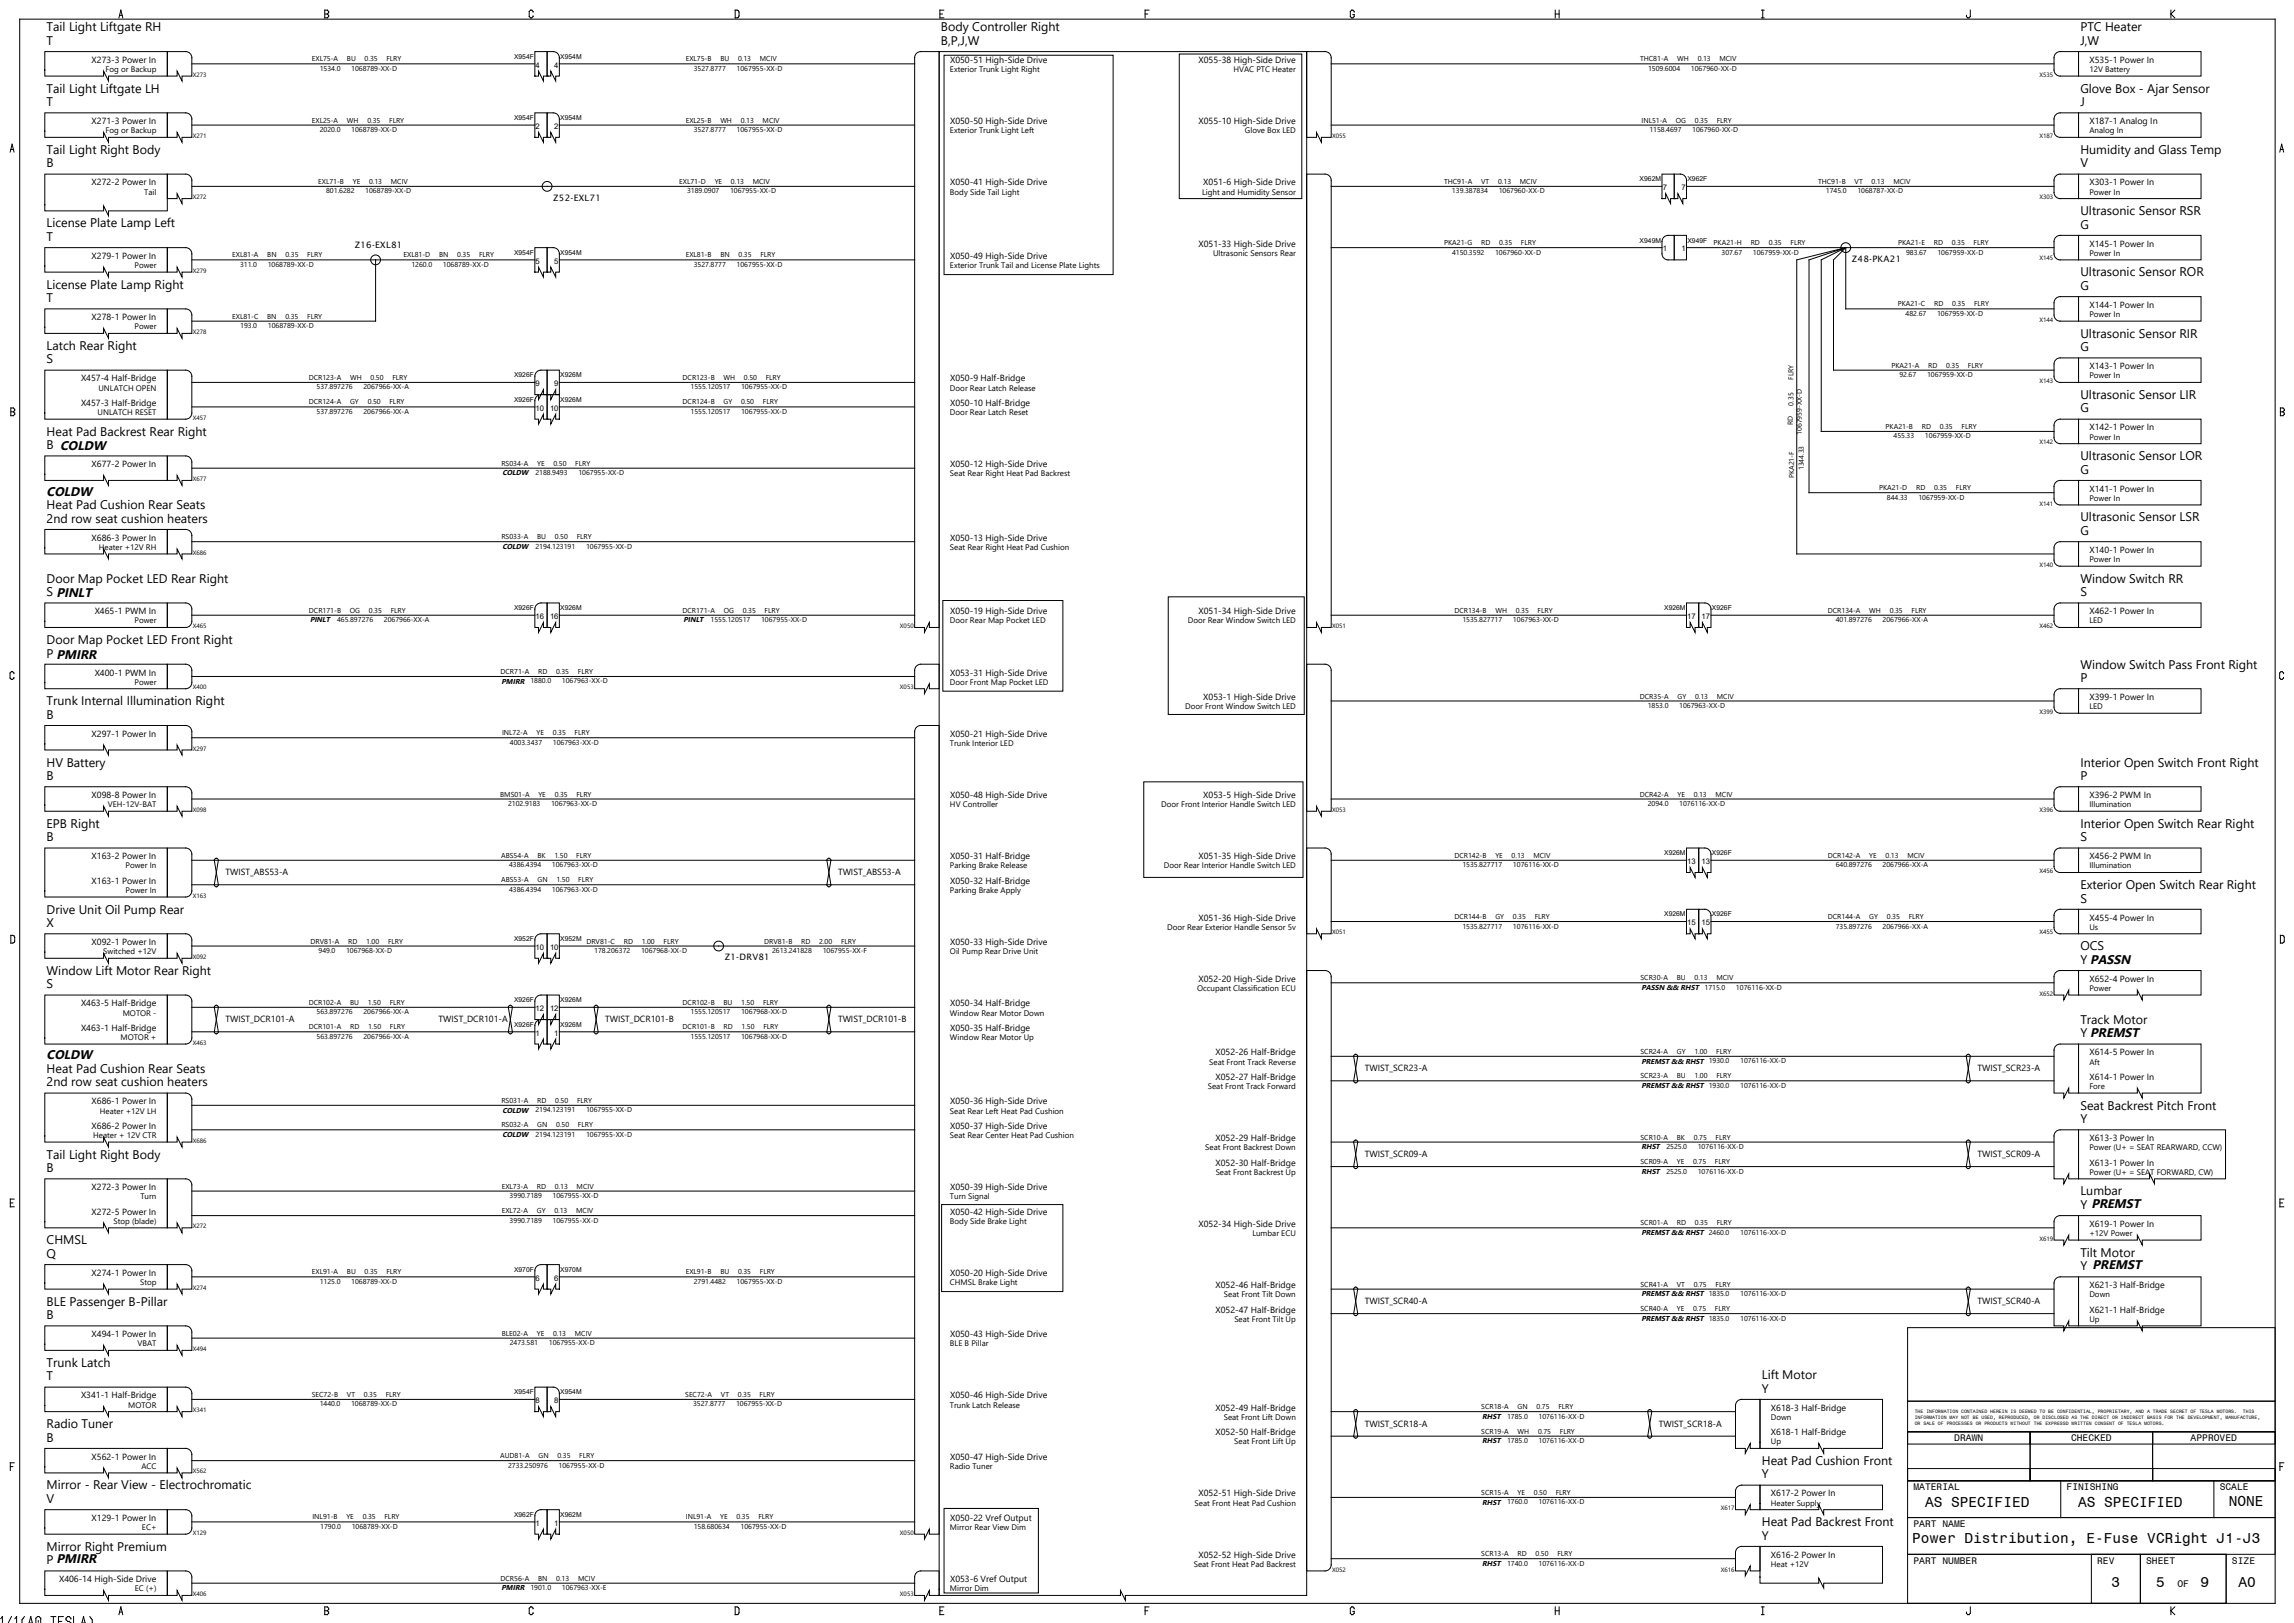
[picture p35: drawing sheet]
<svg xmlns="http://www.w3.org/2000/svg" width="1189mm" height="841mm" viewBox="0 0 1189 841" stroke-linecap="round" stroke-linejoin="round" font-family="sans-serif">
<defs><g id="words">
<g font-size="7.5">
<text x="998" y="781">AS SPECIFIED</text>
<text x="1077" y="781">AS SPECIFIED</text>
<text x="1155" y="781">NONE</text>
<text x="991" y="799">Power Distribution, E-Fuse VCRight J1-J3</text>
<text x="1094" y="822">3</text>
<text x="1117" y="822">5</text>
<text x="1140" y="822">9</text>
<text x="1160" y="822">A0</text>
</g>
<g font-size="6.6">
<text x="24" y="257">COLDW</text>
<text x="24" y="549">COLDW</text>
</g>
<g font-size="6.5">
<text x="24" y="16">Tail Light Liftgate RH</text>
<text x="488" y="16">Body Controller Right</text>
<text x="1078" y="16">PTC Heater</text>
<text x="24" y="23">T</text>
<text x="488" y="23">B,P,J,W</text>
<text x="1078" y="23">J,W</text>
<text x="24" y="48">Tail Light Liftgate LH</text>
<text x="1078" y="48">Glove Box - Ajar Sensor</text>
<text x="24" y="55">T</text>
<text x="1078" y="55">J</text>
<text x="24" y="80">Tail Light Right Body</text>
<text x="1078" y="80">Humidity and Glass Temp</text>
<text x="24" y="87">B</text>
<text x="1078" y="87">V</text>
<text x="1078" y="111">Ultrasonic Sensor RSR</text>
<text x="24" y="118">License Plate Lamp Left</text>
<text x="1078" y="118">G</text>
<text x="24" y="125">T</text>
<text x="1078" y="143">Ultrasonic Sensor ROR</text>
<text x="24" y="150">License Plate Lamp Right</text>
<text x="1078" y="150">G</text>
<text x="24" y="157">T</text>
<text x="1078" y="175">Ultrasonic Sensor RIR</text>
<text x="24" y="181">Latch Rear Right</text>
<text x="1078" y="182">G</text>
<text x="24" y="188">S</text>
<text x="1078" y="207">Ultrasonic Sensor LIR</text>
<text x="1078" y="214">G</text>
<text x="24" y="226">Heat Pad Backrest Rear Right</text>
<text x="24" y="233">B COLDW</text>
<text x="1078" y="238">Ultrasonic Sensor LOR</text>
<text x="1078" y="245">G</text>
<text x="24" y="264">Heat Pad Cushion Rear Seats</text>
<text x="24" y="271">2nd row seat cushion heaters</text>
<text x="1078" y="270">Ultrasonic Sensor LSR</text>
<text x="1078" y="277">G</text>
<text x="24" y="302">Door Map Pocket LED Rear Right</text>
<text x="1078" y="302">Window Switch RR</text>
<text x="24" y="309">S PINLT</text>
<text x="1078" y="309">S</text>
<text x="24" y="334">Door Map Pocket LED Front Right</text>
<text x="24" y="341">P PMIRR</text>
<text x="1078" y="346">Window Switch Pass Front Right</text>
<text x="1078" y="353">P</text>
<text x="24" y="365">Trunk Internal Illumination Right</text>
<text x="24" y="372">B</text>
<text x="24" y="397">HV Battery</text>
<text x="1078" y="397">Interior Open Switch Front Right</text>
<text x="24" y="404">B</text>
<text x="1078" y="404">P</text>
<text x="24" y="429">EPB Right</text>
<text x="1078" y="429">Interior Open Switch Rear Right</text>
<text x="24" y="436">B</text>
<text x="1078" y="436">S</text>
<text x="1078" y="461">Exterior Open Switch Rear Right</text>
<text x="1078" y="468">S</text>
<text x="24" y="473">Drive Unit Oil Pump Rear</text>
<text x="24" y="480">X</text>
<text x="1078" y="492">OCS</text>
<text x="1078" y="499">Y PASSN</text>
<text x="24" y="505">Window Lift Motor Rear Right</text>
<text x="24" y="512">S</text>
<text x="1078" y="531">Track Motor</text>
<text x="1078" y="538">Y PREMST</text>
<text x="24" y="556">Heat Pad Cushion Rear Seats</text>
<text x="24" y="563">2nd row seat cushion heaters</text>
<text x="1078" y="575">Seat Backrest Pitch Front</text>
<text x="1078" y="582">Y</text>
<text x="24" y="600">Tail Light Right Body</text>
<text x="24" y="607">B</text>
<text x="1078" y="619">Lumbar</text>
<text x="1078" y="626">Y PREMST</text>
<text x="24" y="645">CHMSL</text>
<text x="24" y="652">Q</text>
<text x="1078" y="651">Tilt Motor</text>
<text x="1078" y="658">Y PREMST</text>
<text x="24" y="677">BLE Passenger B-Pillar</text>
<text x="24" y="684">B</text>
<text x="24" y="708">Trunk Latch</text>
<text x="24" y="715">T</text>
<text x="913" y="715">Lift Motor</text>
<text x="913" y="722">Y</text>
<text x="24" y="740">Radio Tuner</text>
<text x="24" y="747">B</text>
<text x="913" y="759">Heat Pad Cushion Front</text>
<text x="913" y="766">Y</text>
<text x="24" y="772">Mirror - Rear View - Electrochromatic</text>
<text x="24" y="779">V</text>
<text x="913" y="791">Heat Pad Backrest Front</text>
<text x="913" y="798">Y</text>
<text x="24" y="804">Mirror Right Premium</text>
<text x="24" y="811">P PMIRR</text>
</g>
<g font-size="5">
<text x="1013" y="747">DRAWN</text>
<text x="1073" y="747">CHECKED</text>
<text x="1135" y="747">APPROVED</text>
<text x="992" y="772">MATERIAL</text>
<text x="1071" y="772">FINISHING</text>
<text x="1150" y="772">SCALE</text>
<text x="992" y="791">PART NAME</text>
<text x="992" y="810">PART NUMBER</text>
<text x="1087" y="810">REV</text>
<text x="1112" y="810">SHEET</text>
<text x="1157" y="810">SIZE</text>
<text x="1128" y="822">OF</text>
</g>
<g font-size="4.6">
<text x="47" y="33">X273-3 Power In</text>
<text x="492" y="33">X050-51 High-Side Drive</text>
<text x="621" y="33">X055-38 High-Side Drive</text>
<text x="1083" y="33">X535-1 Power In</text>
<text x="47" y="64">X271-3 Power In</text>
<text x="492" y="64">X050-50 High-Side Drive</text>
<text x="621" y="64">X055-10 High-Side Drive</text>
<text x="1083" y="64">X187-1 Analog In</text>
<text x="47" y="96">X272-2 Power In</text>
<text x="492" y="96">X050-41 High-Side Drive</text>
<text x="624" y="96">X051-6 High-Side Drive</text>
<text x="1083" y="96">X303-1 Power In</text>
<text x="287" y="104">Z52-EXL71</text>
<text x="184" y="129">Z16-EXL81</text>
<text x="621" y="128">X051-33 High-Side Drive</text>
<text x="1083" y="128">X145-1 Power In</text>
<text x="47" y="134">X279-1 Power In</text>
<text x="492" y="134">X050-49 High-Side Drive</text>
<text x="960" y="136">Z48-PKA21</text>
<text x="1083" y="160">X144-1 Power In</text>
<text x="47" y="166">X278-1 Power In</text>
<text x="1083" y="191">X143-1 Power In</text>
<text x="42" y="198">X457-4 Half-Bridge</text>
<text x="492" y="198">X050-9 Half-Bridge</text>
<text x="42" y="210">X457-3 Half-Bridge</text>
<text x="492" y="210">X050-10 Half-Bridge</text>
<text x="1083" y="223">X142-1 Power In</text>
<text x="47" y="242">X677-2 Power In</text>
<text x="492" y="242">X050-12 High-Side Drive</text>
<text x="1083" y="255">X141-1 Power In</text>
<text x="47" y="280">X686-3 Power In</text>
<text x="492" y="280">X050-13 High-Side Drive</text>
<text x="1083" y="287">X140-1 Power In</text>
<text x="49" y="318">X465-1 PWM In</text>
<text x="492" y="318">X050-19 High-Side Drive</text>
<text x="621" y="318">X051-34 High-Side Drive</text>
<text x="1083" y="318">X462-1 Power In</text>
<text x="49" y="350">X400-1 PWM In</text>
<text x="492" y="350">X053-31 High-Side Drive</text>
<text x="624" y="363">X053-1 High-Side Drive</text>
<text x="1083" y="363">X399-1 Power In</text>
<text x="47" y="382">X297-1 Power In</text>
<text x="492" y="382">X050-21 High-Side Drive</text>
<text x="47" y="414">X098-8 Power In</text>
<text x="492" y="414">X050-48 High-Side Drive</text>
<text x="624" y="414">X053-5 High-Side Drive</text>
<text x="1083" y="414">X396-2 PWM In</text>
<text x="47" y="445">X163-2 Power In</text>
<text x="492" y="445">X050-31 Half-Bridge</text>
<text x="621" y="445">X051-35 High-Side Drive</text>
<text x="1083" y="445">X456-2 PWM In</text>
<text x="117" y="454">TWIST_ABS53-A</text>
<text x="434" y="454">TWIST_ABS53-A</text>
<text x="47" y="458">X163-1 Power In</text>
<text x="492" y="458">X050-32 Half-Bridge</text>
<text x="621" y="477">X051-36 High-Side Drive</text>
<text x="1083" y="477">X455-4 Power In</text>
<text x="47" y="490">X092-1 Power In</text>
<text x="492" y="490">X050-33 High-Side Drive</text>
<text x="376" y="498">Z1-DRV81</text>
<text x="621" y="509">X052-20 High-Side Drive</text>
<text x="1083" y="509">X652-4 Power In</text>
<text x="42" y="521">X463-5 Half-Bridge</text>
<text x="492" y="521">X050-34 Half-Bridge</text>
<text x="117" y="530">TWIST_DCR101-A</text>
<text x="227" y="530">TWIST_DCR101-A</text>
<text x="314" y="530">TWIST_DCR101-B</text>
<text x="434" y="530">TWIST_DCR101-B</text>
<text x="42" y="534">X463-1 Half-Bridge</text>
<text x="492" y="534">X050-35 Half-Bridge</text>
<text x="630" y="547">X052-26 Half-Bridge</text>
<text x="1083" y="547">X614-5 Power In</text>
<text x="707" y="555">TWIST_SCR23-A</text>
<text x="1025" y="555">TWIST_SCR23-A</text>
<text x="630" y="560">X052-27 Half-Bridge</text>
<text x="1083" y="560">X614-1 Power In</text>
<text x="47" y="572">X686-1 Power In</text>
<text x="492" y="572">X050-36 High-Side Drive</text>
<text x="47" y="585">X686-2 Power In</text>
<text x="492" y="585">X050-37 High-Side Drive</text>
<text x="630" y="591">X052-29 Half-Bridge</text>
<text x="1083" y="591">X613-3 Power In</text>
<text x="707" y="600">TWIST_SCR09-A</text>
<text x="1025" y="600">TWIST_SCR09-A</text>
<text x="630" y="604">X052-30 Half-Bridge</text>
<text x="1083" y="604">X613-1 Power In</text>
<text x="47" y="617">X272-3 Power In</text>
<text x="492" y="617">X050-39 High-Side Drive</text>
<text x="47" y="629">X272-5 Power In</text>
<text x="492" y="629">X050-42 High-Side Drive</text>
<text x="621" y="636">X052-34 High-Side Drive</text>
<text x="1083" y="636">X619-1 Power In</text>
<text x="47" y="661">X274-1 Power In</text>
<text x="492" y="661">X050-20 High-Side Drive</text>
<text x="630" y="668">X052-46 Half-Bridge</text>
<text x="1083" y="668">X621-3 Half-Bridge</text>
<text x="707" y="676">TWIST_SCR40-A</text>
<text x="1025" y="676">TWIST_SCR40-A</text>
<text x="630" y="680">X052-47 Half-Bridge</text>
<text x="1083" y="680">X621-1 Half-Bridge</text>
<text x="47" y="693">X494-1 Power In</text>
<text x="492" y="693">X050-43 High-Side Drive</text>
<text x="42" y="725">X341-1 Half-Bridge</text>
<text x="492" y="725">X050-46 High-Side Drive</text>
<text x="630" y="731">X052-49 Half-Bridge</text>
<text x="918" y="731">X618-3 Half-Bridge</text>
<text x="630" y="744">X052-50 Half-Bridge</text>
<text x="707" y="739">TWIST_SCR18-A</text>
<text x="860" y="739">TWIST_SCR18-A</text>
<text x="918" y="744">X618-1 Half-Bridge</text>
<text x="47" y="756">X562-1 Power In</text>
<text x="492" y="756">X050-47 High-Side Drive</text>
<text x="621" y="775">X052-51 High-Side Drive</text>
<text x="918" y="775">X617-2 Power In</text>
<text x="47" y="788">X129-1 Power In</text>
<text x="492" y="788">X050-22 Vref Output</text>
<text x="621" y="807">X052-52 High-Side Drive</text>
<text x="918" y="807">X616-2 Power In</text>
<text x="31" y="820">X406-14 High-Side Drive</text>
<text x="492" y="820">X053-6 Vref Output</text>
</g>
<g font-size="4.2">
<text x="55" y="37">Fog or Backup</text>
<text x="492" y="37">Exterior Trunk Light Right</text>
<text x="639" y="37">HVAC PTC Heater</text>
<text x="1083" y="37">12V Battery</text>
<text x="55" y="69">Fog or Backup</text>
<text x="492" y="69">Exterior Trunk Light Left</text>
<text x="645" y="69">Glove Box LED</text>
<text x="1083" y="69">Analog In</text>
<text x="75" y="101">Tail</text>
<text x="492" y="101">Body Side Tail Light</text>
<text x="623" y="101">Light and Humidity Sensor</text>
<text x="1083" y="101">Power In</text>
<text x="629" y="133">Ultrasonic Sensors Rear</text>
<text x="1083" y="133">Power In</text>
<text x="70" y="139">Power</text>
<text x="492" y="139">Exterior Trunk Tail and License Plate Lights</text>
<text x="1083" y="164">Power In</text>
<text x="70" y="171">Power</text>
<text x="1083" y="196">Power In</text>
<text x="51" y="202">UNLATCH OPEN</text>
<text x="492" y="202">Door Rear Latch Release</text>
<text x="51" y="215">UNLATCH RESET</text>
<text x="492" y="215">Door Rear Latch Reset</text>
<text x="1083" y="228">Power In</text>
<text x="492" y="247">Seat Rear Right Heat Pad Backrest</text>
<text x="1083" y="260">Power In</text>
<text x="51" y="285">Heater +12V RH</text>
<text x="492" y="285">Seat Rear Right Heat Pad Cushion</text>
<text x="1083" y="291">Power In</text>
<text x="70" y="323">Power</text>
<text x="492" y="323">Door Rear Map Pocket LED</text>
<text x="616" y="323">Door Rear Window Switch LED</text>
<text x="1083" y="323">LED</text>
<text x="70" y="355">Power</text>
<text x="492" y="355">Door Front Map Pocket LED</text>
<text x="614" y="367">Door Front Window Switch LED</text>
<text x="1083" y="367">LED</text>
<text x="492" y="387">Trunk Interior LED</text>
<text x="56" y="418">VEH-12V-BAT</text>
<text x="492" y="418">HV Controller</text>
<text x="602" y="418">Door Front Interior Handle Switch LED</text>
<text x="1083" y="418">Illumination</text>
<text x="65" y="450">Power In</text>
<text x="492" y="450">Parking Brake Release</text>
<text x="603" y="450">Door Rear Interior Handle Switch LED</text>
<text x="1083" y="450">Illumination</text>
<text x="65" y="463">Power In</text>
<text x="492" y="463">Parking Brake Apply</text>
<text x="605" y="482">Door Rear Exterior Handle Sensor 5v</text>
<text x="1083" y="482">Us</text>
<text x="54" y="494">Switched +12V</text>
<text x="492" y="494">Oil Pump Rear Drive Unit</text>
<text x="620" y="514">Occupant Classification ECU</text>
<text x="1083" y="514">Power</text>
<text x="64" y="526">MOTOR -</text>
<text x="492" y="526">Window Rear Motor Down</text>
<text x="62" y="539">MOTOR +</text>
<text x="492" y="539">Window Rear Motor Up</text>
<text x="627" y="552">Seat Front Track Reverse</text>
<text x="1083" y="552">Aft</text>
<text x="626" y="564">Seat Front Track Forward</text>
<text x="1083" y="564">Fore</text>
<text x="52" y="577">Heater +12V LH</text>
<text x="492" y="577">Seat Rear Left Heat Pad Cushion</text>
<text x="48" y="590">Heater + 12V CTR</text>
<text x="492" y="590">Seat Rear Center Heat Pad Cushion</text>
<text x="625" y="596">Seat Front Backrest Down</text>
<text x="1083" y="596">Power (U+ = SEAT REARWARD, CCW)</text>
<text x="630" y="609">Seat Front Backrest Up</text>
<text x="1083" y="609">Power (U+ = SEAT FORWARD, CW)</text>
<text x="73" y="621">Turn</text>
<text x="492" y="621">Turn Signal</text>
<text x="59" y="634">Stop (blade)</text>
<text x="492" y="634">Body Side Brake Light</text>
<text x="649" y="641">Lumbar ECU</text>
<text x="1083" y="641">+12V Power</text>
<text x="73" y="666">Stop</text>
<text x="492" y="666">CHMSL Brake Light</text>
<text x="634" y="672">Seat Front Tilt Down</text>
<text x="1083" y="672">Down</text>
<text x="640" y="685">Seat Front Tilt Up</text>
<text x="1083" y="685">Up</text>
<text x="71" y="698">VBAT</text>
<text x="492" y="698">BLE B Pillar</text>
<text x="66" y="729">MOTOR</text>
<text x="492" y="729">Trunk Latch Release</text>
<text x="634" y="736">Seat Front Lift Down</text>
<text x="918" y="736">Down</text>
<text x="640" y="748">Seat Front Lift Up</text>
<text x="918" y="748">Up</text>
<text x="73" y="761">ACC</text>
<text x="492" y="761">Radio Tuner</text>
<text x="619" y="780">Seat Front Heat Pad Cushion</text>
<text x="918" y="780">Heater Supply</text>
<text x="74" y="793">EC+</text>
<text x="492" y="793">Mirror Rear View Dim</text>
<text x="619" y="812">Seat Front Heat Pad Backrest</text>
<text x="918" y="812">Heat +12V</text>
<text x="70" y="825">EC (+)</text>
<text x="492" y="825">Mirror Dim</text>
</g>
<g font-size="4">
<text x="278" y="35">4</text>
<text x="287" y="35">4</text>
<text x="278" y="67">2</text>
<text x="287" y="67">2</text>
<text x="862" y="99">7</text>
<text x="871" y="99">7</text>
<text x="862" y="130">1</text>
<text x="871" y="130">1</text>
<text x="278" y="137">5</text>
<text x="287" y="137">5</text>
<text x="278" y="200">9</text>
<text x="287" y="200">9</text>
<text x="278" y="213">10</text>
<text x="285" y="213">10</text>
<text x="278" y="321">16</text>
<text x="285" y="321">16</text>
<text x="874" y="321">17</text>
<text x="882" y="321">17</text>
<text x="874" y="448">13</text>
<text x="882" y="448">13</text>
<text x="874" y="480">15</text>
<text x="882" y="480">15</text>
<text x="278" y="492">10</text>
<text x="285" y="492">10</text>
<text x="278" y="524">12</text>
<text x="285" y="524">12</text>
<text x="278" y="537">1</text>
<text x="287" y="537">1</text>
<text x="278" y="664">6</text>
<text x="287" y="664">6</text>
<text x="278" y="727">8</text>
<text x="287" y="727">8</text>
<text x="278" y="791">1</text>
<text x="287" y="791">1</text>
</g>
<g font-size="3.8">
<text x="260" y="246">COLDW</text>
<text x="260" y="284">COLDW</text>
<text x="161" y="323">PINLT</text>
<text x="354" y="323">PINLT</text>
<text x="260" y="354">PMIRR</text>
<text x="851" y="513">PASSN &amp;&amp; RHST</text>
<text x="851" y="551">PREMST &amp;&amp; RHST</text>
<text x="851" y="564">PREMST &amp;&amp; RHST</text>
<text x="260" y="577">COLDW</text>
<text x="260" y="589">COLDW</text>
<text x="851" y="596">RHST</text>
<text x="851" y="608">RHST</text>
<text x="851" y="640">PREMST &amp;&amp; RHST</text>
<text x="851" y="672">PREMST &amp;&amp; RHST</text>
<text x="851" y="684">PREMST &amp;&amp; RHST</text>
<text x="768" y="735">RHST</text>
<text x="768" y="748">RHST</text>
<text x="768" y="780">RHST</text>
<text x="768" y="811">RHST</text>
<text x="260" y="824">PMIRR</text>
</g>
<g font-size="3.7">
<text x="162" y="32">EXL75-A</text>
<text x="180" y="32">BU</text>
<text x="189" y="32">0.35</text>
<text x="200" y="32">FLRY</text>
<text x="355" y="32">EXL75-B</text>
<text x="373" y="32">BU</text>
<text x="383" y="32">0.13</text>
<text x="394" y="32">MCIV</text>
<text x="850" y="32">THC81-A</text>
<text x="869" y="32">WH</text>
<text x="880" y="32">0.13</text>
<text x="891" y="32">MCIV</text>
<text x="166" y="37">1534.0</text>
<text x="182" y="37">1068789-XX-D</text>
<text x="360" y="37">3527.8777</text>
<text x="382" y="37">1067955-XX-D</text>
<text x="854" y="37">1509.6004</text>
<text x="876" y="37">1067960-XX-D</text>
<text x="162" y="64">EXL25-A</text>
<text x="180" y="64">WH</text>
<text x="190" y="64">0.35</text>
<text x="202" y="64">FLRY</text>
<text x="355" y="64">EXL25-B</text>
<text x="373" y="64">WH</text>
<text x="384" y="64">0.13</text>
<text x="395" y="64">MCIV</text>
<text x="851" y="64">INL51-A</text>
<text x="869" y="64">OG</text>
<text x="878" y="64">0.35</text>
<text x="890" y="64">FLRY</text>
<text x="166" y="68">2020.0</text>
<text x="182" y="68">1068789-XX-D</text>
<text x="360" y="68">3527.8777</text>
<text x="382" y="68">1067955-XX-D</text>
<text x="855" y="68">1158.4697</text>
<text x="877" y="68">1067960-XX-D</text>
<text x="165" y="95">EXL71-B</text>
<text x="183" y="95">YE</text>
<text x="191" y="95">0.13</text>
<text x="203" y="95">MCIV</text>
<text x="352" y="95">EXL71-D</text>
<text x="370" y="95">YE</text>
<text x="379" y="95">0.13</text>
<text x="390" y="95">MCIV</text>
<text x="748" y="95">THC91-A</text>
<text x="768" y="95">VT</text>
<text x="776" y="95">0.13</text>
<text x="788" y="95">MCIV</text>
<text x="942" y="95">THC91-B</text>
<text x="961" y="95">VT</text>
<text x="970" y="95">0.13</text>
<text x="981" y="95">MCIV</text>
<text x="169" y="100">801.6282</text>
<text x="189" y="100">1068789-XX-D</text>
<text x="356" y="100">3189.0907</text>
<text x="378" y="100">1067955-XX-D</text>
<text x="752" y="100">139.387834</text>
<text x="777" y="100">1067960-XX-D</text>
<text x="946" y="100">1745.0</text>
<text x="963" y="100">1068787-XX-D</text>
<text x="748" y="127">PKA21-G</text>
<text x="753" y="132">4150.3592</text>
<text x="768" y="127">RD</text>
<text x="775" y="132">1067960-XX-D</text>
<text x="777" y="127">0.35</text>
<text x="788" y="127">FLRY</text>
<text x="888" y="127">PKA21-H</text>
<text x="892" y="132">307.67</text>
<text x="907" y="127">RD</text>
<text x="908" y="132">1067959-XX-D</text>
<text x="917" y="127">0.35</text>
<text x="928" y="127">FLRY</text>
<text x="984" y="127">PKA21-E</text>
<text x="988" y="132">983.67</text>
<text x="1002" y="127">RD</text>
<text x="1004" y="132">1067959-XX-D</text>
<text x="1012" y="127">0.35</text>
<text x="1023" y="127">FLRY</text>
<text x="120" y="133">EXL81-A</text>
<text x="139" y="133">BN</text>
<text x="148" y="133">0.35</text>
<text x="159" y="133">FLRY</text>
<text x="209" y="133">EXL81-D</text>
<text x="228" y="133">BN</text>
<text x="237" y="133">0.35</text>
<text x="248" y="133">FLRY</text>
<text x="355" y="133">EXL81-B</text>
<text x="373" y="133">BN</text>
<text x="383" y="133">0.35</text>
<text x="394" y="133">FLRY</text>
<text x="124" y="138">311.0</text>
<text x="139" y="138">1068789-XX-D</text>
<text x="213" y="138">1260.0</text>
<text x="230" y="138">1068789-XX-D</text>
<text x="360" y="138">3527.8777</text>
<text x="382" y="138">1067955-XX-D</text>
<text x="983" y="159">PKA21-C</text>
<text x="1002" y="159">RD</text>
<text x="1012" y="159">0.35</text>
<text x="1023" y="159">FLRY</text>
<text x="120" y="165">EXL81-C</text>
<text x="138" y="165">BN</text>
<text x="148" y="165">0.35</text>
<text x="159" y="165">FLRY</text>
<text x="988" y="164">482.67</text>
<text x="1004" y="164">1067959-XX-D</text>
<text x="124" y="170">193.0</text>
<text x="139" y="170">1068789-XX-D</text>
<text x="980" y="191">PKA21-A</text>
<text x="999" y="191">RD</text>
<text x="1009" y="191">0.35</text>
<text x="1020" y="191">FLRY</text>
<text x="160" y="197">DCR123-A</text>
<text x="181" y="197">WH</text>
<text x="192" y="197">0.50</text>
<text x="203" y="197">FLRY</text>
<text x="354" y="197">DCR123-B</text>
<text x="375" y="197">WH</text>
<text x="386" y="197">0.50</text>
<text x="397" y="197">FLRY</text>
<text x="929" y="197" transform="rotate(-90 929 197)">FLRY</text>
<text x="984" y="195">92.67</text>
<text x="999" y="195">1067959-XX-D</text>
<text x="164" y="202">537.897276</text>
<text x="188" y="202">2067966-XX-A</text>
<text x="358" y="202">1555.120517</text>
<text x="384" y="202">1067955-XX-D</text>
<text x="160" y="210">DCR124-A</text>
<text x="181" y="210">GY</text>
<text x="191" y="210">0.50</text>
<text x="202" y="210">FLRY</text>
<text x="354" y="210">DCR124-B</text>
<text x="375" y="210">GY</text>
<text x="384" y="210">0.50</text>
<text x="395" y="210">FLRY</text>
<text x="164" y="214">537.897276</text>
<text x="188" y="214">2067966-XX-A</text>
<text x="358" y="214">1555.120517</text>
<text x="384" y="214">1067955-XX-D</text>
<text x="930" y="210" transform="rotate(-90 930 210)">0.35</text>
<text x="929" y="220" transform="rotate(-90 929 220)">RD</text>
<text x="934" y="225" transform="rotate(-90 934 225)">1067959-XX-D</text>
<text x="977" y="222">PKA21-B</text>
<text x="981" y="227">455.33</text>
<text x="996" y="222">RD</text>
<text x="998" y="227">1067959-XX-D</text>
<text x="1005" y="222">0.35</text>
<text x="1017" y="222">FLRY</text>
<text x="260" y="241">RS034-A</text>
<text x="278" y="241">YE</text>
<text x="287" y="241">0.50</text>
<text x="298" y="241">FLRY</text>
<text x="935" y="244" transform="rotate(-90 935 244)">1344.33</text>
<text x="277" y="246">2188.9493</text>
<text x="300" y="246">1067955-XX-D</text>
<text x="930" y="248" transform="rotate(-90 930 248)">PKA21-F</text>
<text x="974" y="254">PKA21-D</text>
<text x="993" y="254">RD</text>
<text x="1002" y="254">0.35</text>
<text x="1014" y="254">FLRY</text>
<text x="978" y="259">844.33</text>
<text x="994" y="259">1067959-XX-D</text>
<text x="260" y="279">RS033-A</text>
<text x="278" y="279">BU</text>
<text x="288" y="279">0.50</text>
<text x="299" y="279">FLRY</text>
<text x="277" y="284">2194.123191</text>
<text x="304" y="284">1067955-XX-D</text>
<text x="160" y="318">DCR171-B</text>
<text x="181" y="318">OG</text>
<text x="191" y="318">0.35</text>
<text x="202" y="318">FLRY</text>
<text x="354" y="318">DCR171-A</text>
<text x="375" y="318">OG</text>
<text x="385" y="318">0.35</text>
<text x="396" y="318">FLRY</text>
<text x="754" y="318">DCR134-B</text>
<text x="775" y="318">WH</text>
<text x="786" y="318">0.35</text>
<text x="797" y="318">FLRY</text>
<text x="947" y="318">DCR134-A</text>
<text x="969" y="318">WH</text>
<text x="979" y="318">0.35</text>
<text x="991" y="318">FLRY</text>
<text x="175" y="322">465.897276</text>
<text x="199" y="322">2067966-XX-A</text>
<text x="368" y="322">1555.120517</text>
<text x="394" y="322">1067955-XX-D</text>
<text x="758" y="322">1535.827717</text>
<text x="784" y="322">1067963-XX-D</text>
<text x="951" y="322">401.897276</text>
<text x="976" y="322">2067966-XX-A</text>
<text x="259" y="349">DCR71-A</text>
<text x="279" y="349">RD</text>
<text x="288" y="349">0.35</text>
<text x="300" y="349">FLRY</text>
<text x="275" y="354">1880.0</text>
<text x="291" y="354">1067963-XX-D</text>
<text x="850" y="362">DCR35-A</text>
<text x="869" y="362">GY</text>
<text x="878" y="362">0.13</text>
<text x="890" y="362">MCIV</text>
<text x="854" y="367">1853.0</text>
<text x="870" y="367">1067963-XX-D</text>
<text x="260" y="381">INL72-A</text>
<text x="278" y="381">YE</text>
<text x="287" y="381">0.35</text>
<text x="298" y="381">FLRY</text>
<text x="264" y="386">4003.3437</text>
<text x="287" y="386">1067963-XX-D</text>
<text x="259" y="413">BMS01-A</text>
<text x="279" y="413">YE</text>
<text x="287" y="413">0.35</text>
<text x="299" y="413">FLRY</text>
<text x="850" y="413">DCR42-A</text>
<text x="869" y="413">YE</text>
<text x="878" y="413">0.13</text>
<text x="889" y="413">MCIV</text>
<text x="263" y="418">2102.9183</text>
<text x="286" y="418">1067963-XX-D</text>
<text x="854" y="418">2094.0</text>
<text x="870" y="418">1076116-XX-D</text>
<text x="260" y="445">ABS54-A</text>
<text x="264" y="449">4386.4394</text>
<text x="279" y="445">BK</text>
<text x="286" y="449">1067963-XX-D</text>
<text x="287" y="445">1.50</text>
<text x="299" y="445">FLRY</text>
<text x="754" y="445">DCR142-B</text>
<text x="758" y="449">1535.827717</text>
<text x="775" y="445">YE</text>
<text x="783" y="445">0.13</text>
<text x="784" y="449">1076116-XX-D</text>
<text x="795" y="445">MCIV</text>
<text x="947" y="445">DCR142-A</text>
<text x="951" y="449">640.897276</text>
<text x="969" y="445">YE</text>
<text x="976" y="449">2067966-XX-A</text>
<text x="977" y="445">0.13</text>
<text x="989" y="445">MCIV</text>
<text x="260" y="457">ABS53-A</text>
<text x="279" y="457">GN</text>
<text x="288" y="457">1.50</text>
<text x="300" y="457">FLRY</text>
<text x="264" y="462">4386.4394</text>
<text x="286" y="462">1067963-XX-D</text>
<text x="754" y="476">DCR144-B</text>
<text x="775" y="476">GY</text>
<text x="784" y="476">0.35</text>
<text x="795" y="476">FLRY</text>
<text x="947" y="476">DCR144-A</text>
<text x="969" y="476">GY</text>
<text x="978" y="476">0.35</text>
<text x="989" y="476">FLRY</text>
<text x="758" y="481">1535.827717</text>
<text x="784" y="481">1076116-XX-D</text>
<text x="951" y="481">735.897276</text>
<text x="976" y="481">2067966-XX-A</text>
<text x="161" y="489">DRV81-A</text>
<text x="180" y="489">RD</text>
<text x="190" y="489">1.00</text>
<text x="201" y="489">FLRY</text>
<text x="304" y="489">DRV81-C</text>
<text x="323" y="489">RD</text>
<text x="333" y="489">1.00</text>
<text x="344" y="489">FLRY</text>
<text x="396" y="489">DRV81-B</text>
<text x="415" y="489">RD</text>
<text x="425" y="489">2.00</text>
<text x="436" y="489">FLRY</text>
<text x="165" y="494">949.0</text>
<text x="179" y="494">1067968-XX-D</text>
<text x="308" y="494">178.206372</text>
<text x="332" y="494">1067968-XX-D</text>
<text x="400" y="494">2613.241828</text>
<text x="426" y="494">1067955-XX-F</text>
<text x="850" y="508">SCR30-A</text>
<text x="869" y="508">BU</text>
<text x="878" y="508">0.13</text>
<text x="890" y="508">MCIV</text>
<text x="883" y="513">1715.0</text>
<text x="900" y="513">1076116-XX-D</text>
<text x="160" y="521">DCR102-A</text>
<text x="181" y="521">BU</text>
<text x="191" y="521">1.50</text>
<text x="202" y="521">FLRY</text>
<text x="354" y="521">DCR102-B</text>
<text x="375" y="521">BU</text>
<text x="384" y="521">1.50</text>
<text x="395" y="521">FLRY</text>
<text x="164" y="526">563.897276</text>
<text x="188" y="526">2067966-XX-A</text>
<text x="358" y="526">1555.120517</text>
<text x="384" y="526">1067968-XX-D</text>
<text x="160" y="533">DCR101-A</text>
<text x="181" y="533">RD</text>
<text x="191" y="533">1.50</text>
<text x="202" y="533">FLRY</text>
<text x="354" y="533">DCR101-B</text>
<text x="375" y="533">RD</text>
<text x="384" y="533">1.50</text>
<text x="396" y="533">FLRY</text>
<text x="164" y="538">563.897276</text>
<text x="188" y="538">2067966-XX-A</text>
<text x="358" y="538">1555.120517</text>
<text x="384" y="538">1067968-XX-D</text>
<text x="850" y="546">SCR24-A</text>
<text x="869" y="546">GY</text>
<text x="878" y="546">1.00</text>
<text x="886" y="551">1930.0</text>
<text x="889" y="546">FLRY</text>
<text x="902" y="551">1076116-XX-D</text>
<text x="850" y="559">SCR23-A</text>
<text x="869" y="559">BU</text>
<text x="878" y="559">1.00</text>
<text x="886" y="564">1930.0</text>
<text x="890" y="559">FLRY</text>
<text x="902" y="564">1076116-XX-D</text>
<text x="260" y="571">RS031-A</text>
<text x="278" y="571">RD</text>
<text x="288" y="571">0.50</text>
<text x="299" y="571">FLRY</text>
<text x="277" y="576">2194.123191</text>
<text x="304" y="576">1067955-XX-D</text>
<text x="260" y="584">RS032-A</text>
<text x="278" y="584">GN</text>
<text x="288" y="584">0.50</text>
<text x="300" y="584">FLRY</text>
<text x="277" y="589">2194.123191</text>
<text x="304" y="589">1067955-XX-D</text>
<text x="850" y="591">SCR10-A</text>
<text x="869" y="591">BK</text>
<text x="878" y="591">0.75</text>
<text x="889" y="591">FLRY</text>
<text x="864" y="595">2525.0</text>
<text x="880" y="595">1076116-XX-D</text>
<text x="850" y="603">SCR09-A</text>
<text x="869" y="603">YE</text>
<text x="877" y="603">0.75</text>
<text x="889" y="603">FLRY</text>
<text x="864" y="608">2525.0</text>
<text x="880" y="608">1076116-XX-D</text>
<text x="260" y="616">EXL73-A</text>
<text x="278" y="616">RD</text>
<text x="288" y="616">0.13</text>
<text x="299" y="616">MCIV</text>
<text x="264" y="621">3990.7189</text>
<text x="286" y="621">1067955-XX-D</text>
<text x="260" y="629">EXL72-A</text>
<text x="278" y="629">GY</text>
<text x="287" y="629">0.13</text>
<text x="299" y="629">MCIV</text>
<text x="264" y="634">3990.7189</text>
<text x="286" y="634">1067955-XX-D</text>
<text x="850" y="635">SCR01-A</text>
<text x="869" y="635">RD</text>
<text x="878" y="635">0.35</text>
<text x="890" y="635">FLRY</text>
<text x="886" y="640">2460.0</text>
<text x="902" y="640">1076116-XX-D</text>
<text x="162" y="660">EXL91-A</text>
<text x="166" y="665">1125.0</text>
<text x="180" y="660">BU</text>
<text x="182" y="665">1068789-XX-D</text>
<text x="189" y="660">0.35</text>
<text x="200" y="660">FLRY</text>
<text x="355" y="660">EXL91-B</text>
<text x="360" y="665">2791.4482</text>
<text x="373" y="660">BU</text>
<text x="382" y="665">1067955-XX-D</text>
<text x="383" y="660">0.35</text>
<text x="394" y="660">FLRY</text>
<text x="850" y="667">SCR41-A</text>
<text x="869" y="667">VT</text>
<text x="878" y="667">0.75</text>
<text x="886" y="672">1835.0</text>
<text x="889" y="667">FLRY</text>
<text x="902" y="672">1076116-XX-D</text>
<text x="850" y="679">SCR40-A</text>
<text x="869" y="679">YE</text>
<text x="877" y="679">0.75</text>
<text x="889" y="679">FLRY</text>
<text x="886" y="684">1835.0</text>
<text x="902" y="684">1076116-XX-D</text>
<text x="260" y="692">BLE02-A</text>
<text x="278" y="692">YE</text>
<text x="287" y="692">0.13</text>
<text x="298" y="692">MCIV</text>
<text x="264" y="697">2473.581</text>
<text x="284" y="697">1067955-XX-D</text>
<text x="162" y="724">SEC72-B</text>
<text x="180" y="724">VT</text>
<text x="189" y="724">0.35</text>
<text x="200" y="724">FLRY</text>
<text x="355" y="724">SEC72-A</text>
<text x="374" y="724">VT</text>
<text x="382" y="724">0.35</text>
<text x="394" y="724">FLRY</text>
<text x="166" y="729">1440.0</text>
<text x="182" y="729">1068789-XX-D</text>
<text x="359" y="729">3527.8777</text>
<text x="381" y="729">1067955-XX-D</text>
<text x="768" y="730">SCR18-A</text>
<text x="786" y="730">GN</text>
<text x="796" y="730">0.75</text>
<text x="808" y="730">FLRY</text>
<text x="781" y="735">1785.0</text>
<text x="797" y="735">1076116-XX-D</text>
<text x="768" y="743">SCR19-A</text>
<text x="786" y="743">WH</text>
<text x="797" y="743">0.75</text>
<text x="808" y="743">FLRY</text>
<text x="781" y="748">1785.0</text>
<text x="797" y="748">1076116-XX-D</text>
<text x="259" y="756">AUD81-A</text>
<text x="279" y="756">GN</text>
<text x="289" y="756">0.35</text>
<text x="300" y="756">FLRY</text>
<text x="263" y="761">2733.250976</text>
<text x="290" y="761">1067955-XX-D</text>
<text x="768" y="775">SCR15-A</text>
<text x="781" y="780">1760.0</text>
<text x="786" y="775">YE</text>
<text x="795" y="775">0.50</text>
<text x="797" y="780">1076116-XX-D</text>
<text x="806" y="775">FLRY</text>
<text x="162" y="787">INL91-B</text>
<text x="180" y="787">YE</text>
<text x="188" y="787">0.35</text>
<text x="199" y="787">FLRY</text>
<text x="355" y="787">INL91-A</text>
<text x="373" y="787">YE</text>
<text x="382" y="787">0.35</text>
<text x="393" y="787">FLRY</text>
<text x="166" y="792">1790.0</text>
<text x="182" y="792">1068789-XX-D</text>
<text x="360" y="792">158.680634</text>
<text x="384" y="792">1067955-XX-D</text>
<text x="768" y="806">SCR13-A</text>
<text x="786" y="806">RD</text>
<text x="796" y="806">0.50</text>
<text x="807" y="806">FLRY</text>
<text x="781" y="811">1740.0</text>
<text x="797" y="811">1076116-XX-D</text>
<text x="259" y="819">DCR56-A</text>
<text x="279" y="819">BN</text>
<text x="288" y="819">0.13</text>
<text x="300" y="819">MCIV</text>
<text x="275" y="824">1901.0</text>
<text x="291" y="824">1067963-XX-E</text>
</g>
<g font-size="3.5">
<text x="266" y="30">X954F</text>
<text x="290" y="30">X954M</text>
<text x="266" y="62">X954F</text>
<text x="290" y="62">X954M</text>
<text x="850" y="94">X962M</text>
<text x="875" y="94">X962F</text>
<text x="850" y="126">X949M</text>
<text x="875" y="126">X949F</text>
<text x="266" y="132">X954F</text>
<text x="290" y="132">X954M</text>
<text x="266" y="196">X926F</text>
<text x="290" y="196">X926M</text>
<text x="266" y="208">X926F</text>
<text x="290" y="208">X926M</text>
<text x="266" y="316">X926F</text>
<text x="290" y="316">X926M</text>
<text x="862" y="316">X926M</text>
<text x="887" y="316">X926F</text>
<text x="862" y="443">X926M</text>
<text x="887" y="443">X926F</text>
<text x="862" y="475">X926M</text>
<text x="887" y="475">X926F</text>
<text x="266" y="488">X952F</text>
<text x="290" y="488">X952M</text>
<text x="266" y="519">X926F</text>
<text x="290" y="519">X926M</text>
<text x="266" y="532">X926F</text>
<text x="290" y="532">X926M</text>
<text x="266" y="659">X970F</text>
<text x="290" y="659">X970M</text>
<text x="266" y="723">X954F</text>
<text x="290" y="723">X954M</text>
<text x="266" y="786">X962F</text>
<text x="290" y="786">X962M</text>
</g>
<g font-size="3.2">
<text x="100" y="40">X273</text>
<text x="1057" y="40">X535</text>
<text x="100" y="71">X271</text>
<text x="690" y="71">X055</text>
<text x="1057" y="71">X187</text>
<text x="100" y="103">X272</text>
<text x="1057" y="103">X303</text>
<text x="1057" y="135">X145</text>
<text x="100" y="141">X279</text>
<text x="1057" y="167">X144</text>
<text x="100" y="173">X278</text>
<text x="1057" y="198">X143</text>
<text x="100" y="218">X457</text>
<text x="1057" y="230">X142</text>
<text x="100" y="249">X677</text>
<text x="1057" y="262">X141</text>
<text x="100" y="287">X686</text>
<text x="1057" y="294">X140</text>
<text x="100" y="325">X465</text>
<text x="466" y="325">X050</text>
<text x="690" y="325">X051</text>
<text x="1057" y="325">X462</text>
<text x="100" y="357">X400</text>
<text x="466" y="357">X053</text>
<text x="1057" y="370">X399</text>
<text x="100" y="389">X297</text>
<text x="100" y="421">X098</text>
<text x="690" y="421">X053</text>
<text x="1057" y="421">X396</text>
<text x="1057" y="452">X456</text>
<text x="100" y="465">X163</text>
<text x="690" y="484">X051</text>
<text x="1057" y="484">X455</text>
<text x="100" y="497">X092</text>
<text x="1057" y="516">X652</text>
<text x="100" y="541">X463</text>
<text x="100" y="592">X686</text>
<text x="100" y="637">X272</text>
<text x="1057" y="643">X619</text>
<text x="100" y="668">X274</text>
<text x="100" y="700">X494</text>
<text x="100" y="732">X341</text>
<text x="100" y="764">X562</text>
<text x="892" y="783">X617</text>
<text x="100" y="795">X129</text>
<text x="466" y="795">X050</text>
<text x="690" y="814">X052</text>
<text x="892" y="814">X616</text>
<text x="100" y="827">X406</text>
<text x="466" y="827">X053</text>
</g>
<g font-size="2.5">
<text x="992" y="732">THE INFORMATION CONTAINED HEREIN IS DEEMED TO BE CONFIDENTIAL, PROPRIETARY, AND A TRADE SECRET OF TESLA MOTORS.</text>
<text x="992" y="736">INFORMATION MAY NOT BE USED, REPRODUCED, OR DISCLOSED AS THE DIRECT OR INDIRECT BASIS FOR THE DEVELOPMENT, MANUFACTURE,</text>
<text x="1162" y="732">THIS</text>
<text x="992" y="739">OR SALE OF PROCESSES OR PRODUCTS WITHOUT THE EXPRESSD WRITTEN CONSENT OF TESLA MOTORS.</text>
</g>
</g></defs>
<g fill="none" stroke="#000" stroke-width=".52">
<path d="M10 10h1169v821h-1169zM62 9l1-4 1 4M62 8h1M168 5h2v1v1v2h-2zM168 7h2M276 6v-1l-2 1v3h2v-1M381 5l2 1v2l-1 1h-1zM487 7h1M489 5h-2v4h2M593 7h2M595 5h-2v4M702 6l-1-1-1 1v3h2v-1h-1"/>
<path d="M806 7h2M806 5v4M808 5v4M913 9h1M913 5h1M914 5v4M1021 5v4h-1l-1-1M1125 5v4M1127 5l-2 2 2 2M23 27h64v12h-31v3l-2-5v2h-31zM87 27h9a3 3 0 0 1 3 3v9h-5v3l-2-5v2h-5zM99 33h178"/>
<path d="M277 27h7v12h-2v3l-3-5v2h-2zM284 27h3a3 3 0 0 1 3 3v9h-2v3l-3-5v2h-1zM284 39h.1M290 33h184M475 28l2-1h10v298h-5v-2l-3 5v-3h-5v-295zM487 27h190v800h-94v2l-2-5v3h-94zM489 29h88v113h-88zM611 28h64v75h-64zM677 27h10a3 3 0 0 1 3 3v41h-5v3l-3-5v2h-5zM690 33h374M1065 28l3-1h9v12h-9a3 3 0 0 1-4-3l1-7zM1077 27h64v12h-64z"/>
<path d="M23 58h64v13h-31v3l-2-5v2h-31zM87 58h9a3 3 0 0 1 3 4v9h-5v3l-2-5v2h-5zM277 58h7v13h-2v3l-3-5v2h-2zM284 58h3a3 3 0 0 1 3 4v9h-2v3l-3-5v2h-1zM1065 59l3-1h9v13h-9a3 3 0 0 1-4-3l1-7zM1077 58h64v13h-64zM5 79l1-4 1 4M6 77h1M99 65h178M284 71h.1M290 65h184M690 65h374"/>
<path d="M1181 79l1-4 1 4M1182 77h1M23 90h64v19h-31v3l-2-5v2h-31zM87 90h9a3 3 0 0 1 3 3v10h-5v2l-2-5v3h-5zM99 97h375M677 90h10a3 3 0 0 1 3 3v232h-5v3l-3-5v2h-5zM690 97h171M861 90h7v13h-2v2l-3-5v3h-2zM868 90h3a3 3 0 0 1 3 3v10h-2v2l-2-5v3h-2zM874 97h190M1065 91l3-1h9v13h-9a3 3 0 0 1-4-3l1-7zM1077 90h64v13h-64z"/>
<path d="M868 103h.1M23 128h64v13h-31v3l-2-6v3h-31zM87 128h9a3 3 0 0 1 3 3v10h-5v3l-2-6v3h-5zM99 135h178M195 135v31h-96M277 128h7v13h-2v3l-3-6v3h-2zM284 128h3a3 3 0 0 1 3 3v10h-2v3l-3-6v3h-1zM290 135h184M690 128h171M862 123l2-1h4v13h-4a3 3 0 0 1-3-4v-6zM868 122h6v13h-6zM874 128h190"/>
<path d="M957 128l-7 7v57h114M957 128l-13 7v89h120M957 128v32h107M957 128l-19 7v120h126M957 128l-26 7v152h133M1065 123l3-1h9v13h-9a3 3 0 0 1-4-4l1-6zM1077 122h64v13h-64zM284 141h.1M1065 155l3-1h9v12h-9a3 3 0 0 1-4-3l1-7zM1077 154h64v12h-64zM23 160h64v13h-31v2l-2-5v3h-31zM87 160h9a3 3 0 0 1 3 3v10h-5v2l-2-5v3h-5z"/>
<path d="M23 192h64v25h-64zM87 192h9a3 3 0 0 1 3 3v19a3 3 0 0 1-3 3h-9zM99 198h178M278 193l2-1h4v13h-2v-3l-3 5v-2h-2v-10zM284 192h6v13h-2v-3l-3 5v-2h-1zM290 198h184M1065 186l3-1h9v13h-9a3 3 0 0 1-4-3l1-7zM1077 185h64v13h-64zM6 211h1l1 1-1 1 1 2h-1h-1zM6 213h1M99 211h178M278 205h2h4v12h-2v-2l-3 5v-3h-2v-9z"/>
<path d="M284 205h6v12h-2v-2l-3 5v-3h-1zM284 217h.1M284 205h.1M290 211h184M1065 218l3-1h9v13h-9a3 3 0 0 1-4-3l1-7zM1077 217h64v13h-64zM1182 211h1l1 1-1 1 1 2h-1h-1zM1182 213h1M23 236h64v13h-31v2l-2-5v3h-31zM87 236h9a3 3 0 0 1 3 3v10h-5v2l-2-5v3h-5zM99 243h375M1065 250l3-1h9v13h-9a3 3 0 0 1-4-4l1-7z"/>
<path d="M1077 249h64v13h-64zM23 274h64v13h-31v3l-2-5v2h-31zM87 274h9a3 3 0 0 1 3 4v9h-5v3l-2-5v2h-5zM99 281h375M1065 282l3-1h9v12h-9a3 3 0 0 1-4-3l1-7zM1077 281h64v12h-64zM23 312h64v13h-64zM87 312h9a3 3 0 0 1 3 4v6a3 3 0 0 1-3 3h-9zM99 319h178M278 313h2l4-1v13h-2v-2l-3 5v-3h-2v-9zM284 312h6v13h-2v-2l-3 5v-3h-1zM290 319h184"/>
<path d="M489 311h62v47h-62zM605 309h71v61h-71zM690 319h184M874 312h6v13h-2v3l-2-5v2h-2zM880 312h4a3 3 0 0 1 3 4v9h-2v3l-3-5v2h-2zM887 319h177M1065 313l3-1h9v13h-9a3 3 0 0 1-4-3l1-7zM1077 312h64v13h-64zM284 325h.1M880 325h.1M7 349v-1l-2 1v2l2 1v-1M23 344h64v13h-64z"/>
<path d="M87 344h9a3 3 0 0 1 3 3v7a3 3 0 0 1-3 3h-9zM99 351h375M475 345l2-1h10v13h-5v-3l-3 5v-2h-5v-10zM677 344h10a3 3 0 0 1 3 3v73h-5v3l-3-5v2h-5zM1065 358l3-1h9v13h-9a3 3 0 0 1-4-4l1-7zM1077 357h64v13h-64zM1183 349v-1l-2 1v2l2 1v-1M23 376h64v13h-31v2l-2-5v3h-31zM87 376h9a3 3 0 0 1 3 3v10h-5v2l-2-5v3h-5zM475 377l2-1h10v419h-5v-3l-3 6v-3h-5v-416zM690 363h374M99 382h375"/>
<path d="M23 408h64v12h-31v3l-2-5v2h-31zM87 408h9a3 3 0 0 1 3 3v9h-5v3l-2-5v2h-5zM99 414h375M593 405h82v50h-82zM690 414h374M1065 409l3-1h9v12h-9a3 3 0 0 1-4-3l1-7zM1077 408h64v12h-64zM23 439h64v26h-64zM87 439h9a3 3 0 0 1 3 4v19a3 3 0 0 1-3 3h-9zM677 439h10a3 3 0 0 1 3 4v41h-5v2l-3-5v3h-5zM874 439h6v13h-2v3l-2-5v2h-2zM880 439h4a3 3 0 0 1 3 4v9h-2v3l-3-5v2h-2z"/>
<path d="M1077 439h64v13h-64zM99 446h375M99 458h375M111 445a1 1 0 0 1 1 0 1 1 0 0 1 1 1l-2 12a1.1 1.1 0 0 0 1 2 1.1 1.1 0 0 0 1-2zM429 445h1l1 1-2 12a1.1 1.1 0 0 0 1 2 1.1 1.1 0 0 0 1-2l-2-12zM690 446h184M880 452h.1M887 446h177M1065 440l3-1h9v13h-9a3 3 0 0 1-4-3l1-7zM690 478h184M874 471h6v13h-2v2l-2-5v3h-2zM880 471h4a3 3 0 0 1 3 3v10h-2v2l-3-5v3h-2z"/>
<path d="M887 478h177M1065 472l3-1h9v13h-9a3 3 0 0 1-4-3l1-7zM1077 471h64v13h-64zM6 485h1l1 1v2l-1 1h-1zM23 484h64v13h-31v2l-2-5v3h-31zM87 484h9a3 3 0 0 1 3 3v10h-5v2l-2-5v3h-5zM99 490h178M278 485l2-1h4v13h-2v-3l-3 5v-2h-2v-10zM284 497h.1M284 484h6v13h-2v-3l-3 5v-2h-1zM290 490h184M880 484h.1"/>
<path d="M1182 485h2v1v2l-1 1h-1zM23 516h64v25h-64zM87 516h9a3 3 0 0 1 3 3v19a3 3 0 0 1-3 3h-9zM278 517l2-1h4v12h-2v-2l-3 5v-3h-2v-9zM284 516h6v12h-2v-2l-3 5v-3h-1zM677 503h10a3 3 0 0 1 3 3v305a3 3 0 0 1-3 3h-10zM690 509h374M1065 504l3-1h9v13h-5v-3l-2 5v-2h-6v-10zM1077 503h64v13h-31v2l-2-5v3h-31zM99 535h178M99 522h178M111 521a1 1 0 0 1 1 0 1 1 0 0 1 1 1l-2 13a1 1 0 0 0 1 1 1 1 0 0 0 1-1z"/>
<path d="M264 521a1 1 0 0 1 1 0 1 1 0 0 1 1 1l-3 13a1 1 0 0 0 1 1 1.1 1.1 0 0 0 2-1zM278 529l2-1h4v13h-2v-3l-3 6v-3h-2v-10zM284 528h.1M284 528h6v13h-2v-3l-3 6v-3h-1zM290 535h184M290 522h184M308 521a1 1 0 0 1 1 0 1 1 0 0 1 1 1l-2 13a1 1 0 0 0 1 1 1 1 0 0 0 1-1zM429 521a1 1 0 0 1 1 0 1 1 0 0 1 1 1l-2 13a1 1 0 0 0 1 1 1 1 0 0 0 1-1zM284 541h.1M690 547h374M702 547l2 13a1 1 0 0 1-1 1 1 1 0 0 1-1-1l2-13-1-1zM1019 547l2 13a1 1 0 0 1-1 1 1 1 0 0 1-1-1l2-13-1-1z"/>
<path d="M1065 542l3-1h9v25h-5v-2l-2 5v-3h-6v-22zM1077 541h64v25h-31v3l-2-5v2h-31zM23 566h64v26h-31v2l-2-5v3h-31zM87 566h9a3 3 0 0 1 3 4v22h-5v2l-2-5v3h-5zM99 573h375M690 560h374M99 585h375M690 592h374M702 591l2 14a1 1 0 0 1-1 1 1 1 0 0 1-1-1l2-13a1 1 0 0 0-1-1 1 1 0 0 0-1 0zM1019 591v1l2 13a1 1 0 0 1-1 1 1 1 0 0 1-1-1l2-13-1-1zM1065 586l3-1h9v26h-5v-3l-2 5v-2h-6v-22zM1077 585h76v26h-36v2l-3-5v3h-37z"/>
<path d="M23 611h64v25h-31v3l-2-5v2h-31zM87 611h9a3 3 0 0 1 3 3v22h-5v3l-2-5v2h-5zM99 617h375M690 605h374M5 623h2M7 621h-2v4h2M99 630h375M488 624h63v45h-63zM690 636h374M1065 631l3-1h9v13h-5v-3l-2 5v-2h-6v-10zM1077 630h64v13h-31v2l-2-5v3h-31zM1182 623h1"/>
<path d="M1184 621h-2v4h2M23 655h64v13h-31v3l-2-6v3h-31zM87 655h9a3 3 0 0 1 3 3v10h-5v3l-2-6v3h-5zM278 656l2-1h4v13h-2v-3l-3 6v-3h-2v-10zM284 655h6v13h-2v-3l-3 6v-3h-1zM99 662h178M284 668h.1M290 662h184M690 668h374M702 667v1l2 13a1 1 0 0 1-1 1 1 1 0 0 1-1-1l2-13-1-1zM1019 667v1l2 13a1 1 0 0 1-1 1 1 1 0 0 1-1-1l2-13-1-1zM1065 663l3-1h9v25h-5v-2l-2 5v-3h-6v-22z"/>
<path d="M1077 662h64v25h-31v3l-2-5v2h-31zM23 687h64v13h-31v2l-2-5v3h-31zM87 687h9a3 3 0 0 1 3 3v10h-5v2l-2-5v3h-5zM99 693h375M690 681h374M989 688h190v38h-190zM23 719h64v12h-31v3l-2-5v2h-31zM87 719h9a3 3 0 0 1 3 3v9h-5v3l-2-5v2h-5zM277 719h7v12h-2v3l-3-5v2h-2zM284 719h3a3 3 0 0 1 3 3v9h-2v3l-3-5v2h-1zM99 725h178M284 731h.1"/>
<path d="M290 725h184M690 731h209M702 731h1h1l-2 13a1 1 0 0 0 1 1 1 1 0 0 0 1-1l-2-13zM854 731h1h1l-2 13a1 1 0 0 0 1 1 1 1 0 0 0 1-1l-2-13zM900 726l3-1h9v26h-5v-3l-3 5v-2h-5v-23zM912 725h64v26h-31v2l-2-5v3h-31zM989 726h190v16h-190zM5 760h2M7 758h-2v4M23 751h64v12h-31v3l-2-5v2h-31zM87 751h9a3 3 0 0 1 3 3v9h-5v3l-2-5v2h-5zM99 757h375"/>
<path d="M690 744h209M989 742h63v25h-63zM989 742h63v6h-63zM1052 742h64v25h-64zM1052 742h64v6h-64zM1116 742h63v25h-63zM1116 742h63v6h-63zM1182 760h1M1184 758h-2v4M690 776h209M900 771l3-1h9v12h-5v-2l-3 5v-3h-5v-9zM912 770h64v12h-31v3l-2-5v2h-31z"/>
<path d="M989 767h190v19h-190zM989 761h63v6h-63zM1052 761h64v6h-64zM1068 767v19M1116 761h63v6h-63zM1147 767v19M23 782h64v13h-64zM87 782h9a3 3 0 0 1 3 3v7a3 3 0 0 1-3 3h-9zM99 789h178M278 783l2-1h4v13h-2v-3l-3 6v-3h-2v-10zM284 782h6v13h-2v-3l-3 6v-3h-1zM284 795h.1"/>
<path d="M290 789h184M489 782h49v43h-49zM989 786h190v19h-190zM23 814h64v13h-31v2l-2-5v3h-31zM87 814h9a3 3 0 0 1 3 3v10h-5v2l-2-5v3h-5zM475 815l2-1h10v13h-5v-3l-3 5v-2h-5v-10zM690 808h209M900 802l3-1h9v13h-5v-2l-3 5v-3h-5v-9zM912 801h64v19h-31v3l-2-5v2h-31zM989 805h165v26h-165zM1084 805h25v26h-25zM1109 805h45v26h-45z"/>
<path d="M0 839l1-1v3M6 838l-2 3M8 839l1-1v3M13 838l-2 1v2M16 838l1 3h-2zM20 840v1M26 838h3M28 838v3M33 838h-3v3M37 839l-1-1-2 1 3 2M38 838v3M43 838l1 3h-2z"/>
<path d="M47 838l1 1v2M62 837l1-4 1 4M62 835h1M99 820h375M168 833h2v2v1v1h-2zM168 835h2M276 834v-1h-2v3l2 1v-1M381 833h2v1v2l-1 1h-1zM487 835h1M489 833h-2v4h2M593 835h2M595 833h-2v4"/>
<path d="M702 834l-1-1h-1v3v1l2-1v-1h-1M806 835h2M806 833v4M808 833v4M913 837h1M913 833h1M914 833v4M1021 833v3l-1 1-1-2M1125 833v4M1127 833l-2 2 2 2M11 841h.1M19 841v-2v-1l2 1v2"/>
<path d="M30 840h2M37 841h.1M48 841h.1"/>
<circle cx="284" cy="97" r="2.5"/>
<circle cx="195" cy="135" r="2.5"/>
<circle cx="957" cy="128" r="2.5"/>
<circle cx="372" cy="490" r="2.5"/>
</g>
<use href="#words"/>
</svg>
